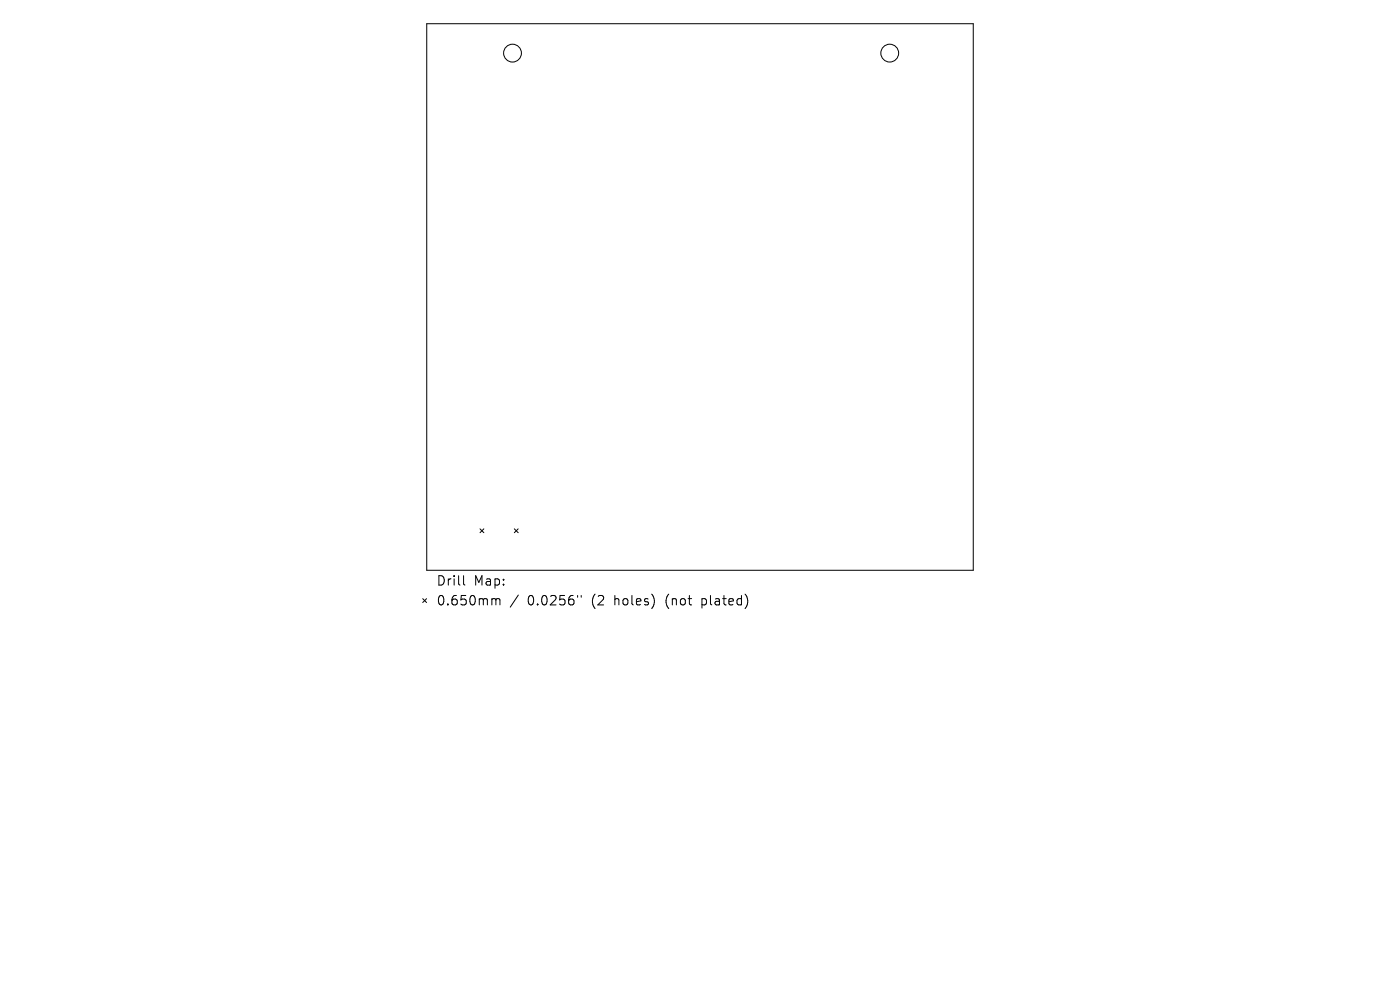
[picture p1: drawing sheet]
<svg xmlns="http://www.w3.org/2000/svg" width="297mm" height="210mm" viewBox="0 0 297 210" stroke-linecap="round" stroke-linejoin="round" font-family="sans-serif">
<defs><g id="words">
<g font-size="2.8">
<text x="92.5" y="124.5">Drill</text>
<text x="100.5" y="124.5">Map:</text>
<text x="92.5" y="128.7">0.650mm</text>
<text x="111.9" y="128.7">0.0256&quot;</text>
<text x="125.7" y="128.7">(2</text>
<text x="130.6" y="128.7">holes)</text>
<text x="141.7" y="128.7">(not</text>
<text x="149.5" y="128.7">plated)</text>
</g>
</g></defs>
<g fill="none" stroke="#000" stroke-width=".21">
<path d="M90.5 5h116v116h-116zM101.8 112.2l.8 .8M102.6 112.2l-.8 .8M109.1 112.2l.8 .8M109.9 112.2l-.8 .8M89.7 127l.8 .8M90.5 127l-.8 .8M98.3 122.1v1.7l.3 .3M104.6 127l.5 .1 .1 .2M105.2 127.3l.3-.3 .5 .1 .1 1.2M105.2 127.3v1M110 126.2l-1.8 2.6"/>
<path d="M122.5 126.3v.4M123.3 126.3v.4"/>
<circle cx="108.7" cy="11.3" r="1.89"/>
<circle cx="188.8" cy="11.3" r="1.89"/>
</g>
<use href="#words"/>
</svg>
